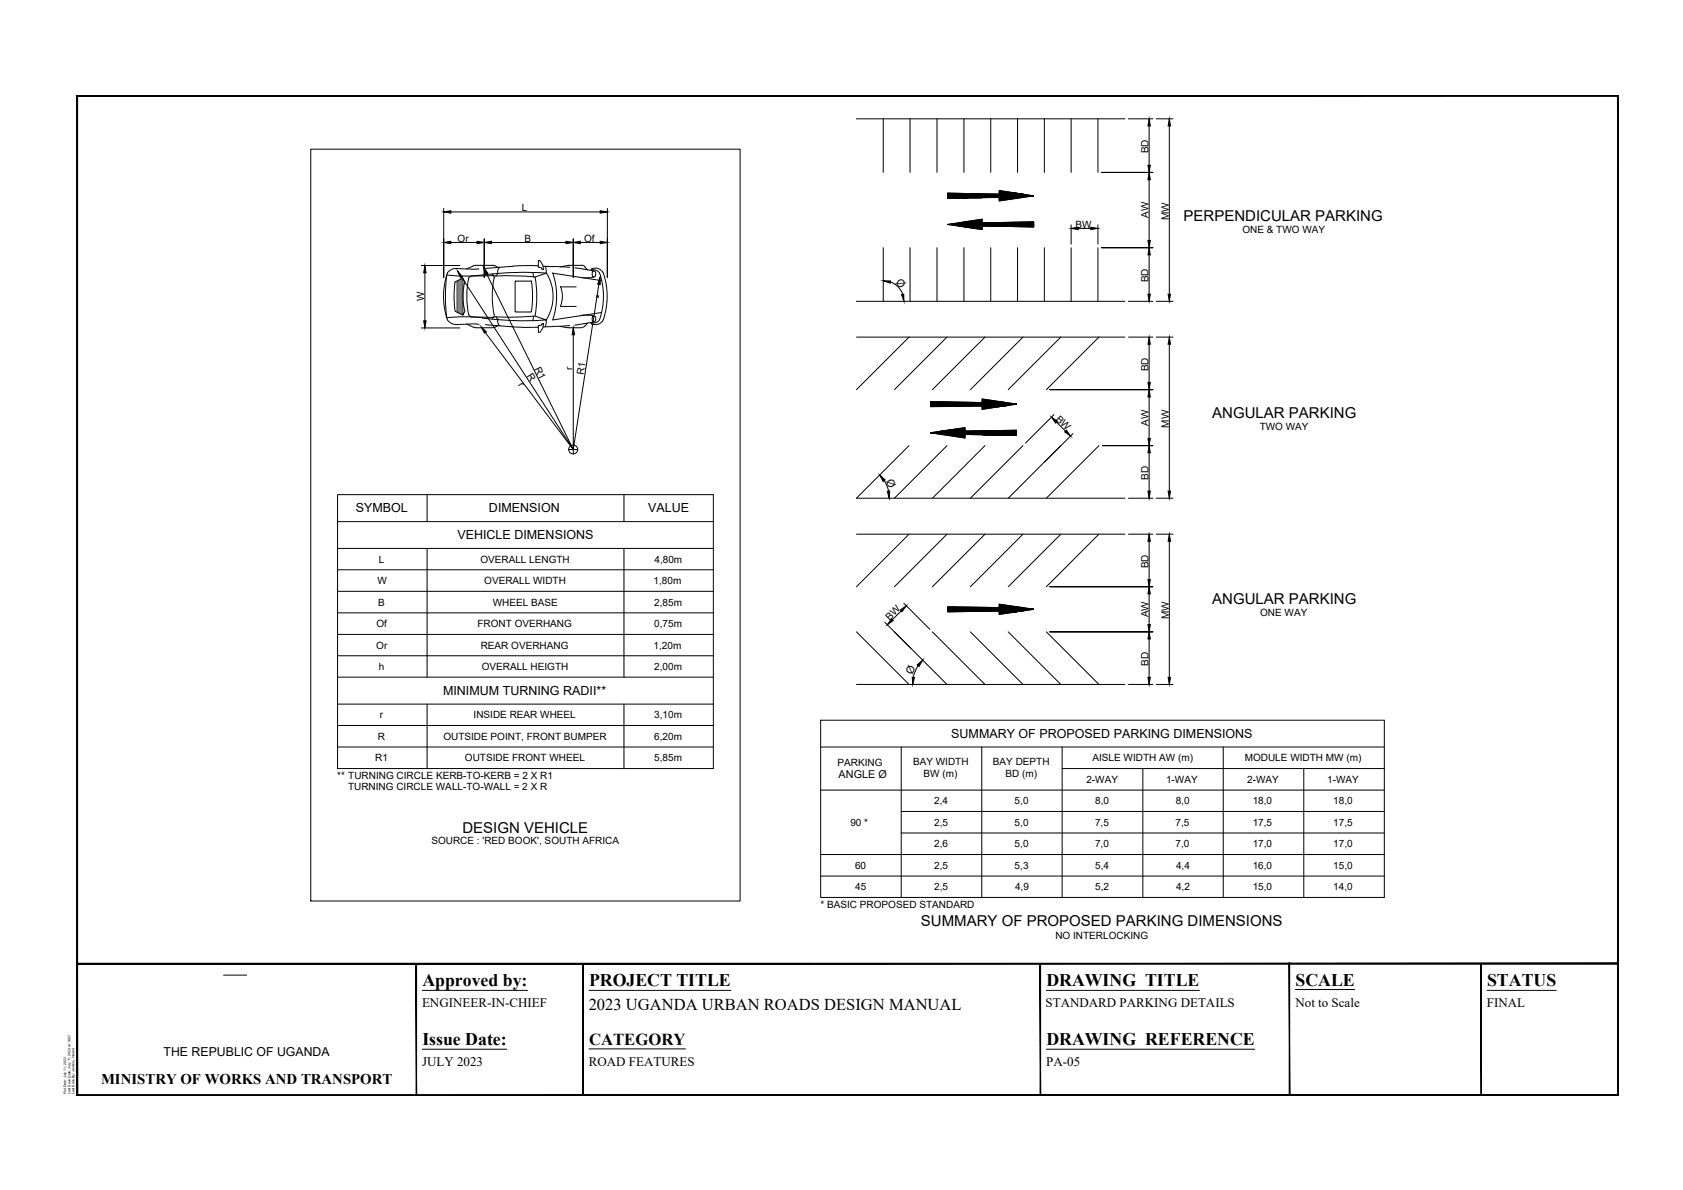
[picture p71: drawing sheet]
<svg xmlns="http://www.w3.org/2000/svg" width="420mm" height="297mm" viewBox="0 0 420 297" stroke-linecap="round" stroke-linejoin="round" font-family="sans-serif">
<defs><g id="words">
<g font-size="4.4">
<text x="105.4" y="246.2">Approved by:</text>
<text x="147.1" y="246.2">PROJECT TITLE</text>
<text x="261.2" y="246.2">DRAWING TITLE</text>
<text x="323.4" y="246">SCALE</text>
<text x="371.2" y="246.2">STATUS</text>
<text x="105.4" y="260.9">Issue Date:</text>
<text x="261.2" y="260.9">DRAWING REFERENCE</text>
</g>
<text font-size="4.2" x="147.1" y="260.9">CATEGORY</text>
<text font-size="4.1" x="147" y="252">2023 UGANDA URBAN ROADS DESIGN MANUAL</text>
<g font-size="3.7">
<text x="295.5" y="55.1">PERPENDICULAR PARKING</text>
<text x="302.6" y="104.3">ANGULAR PARKING</text>
<text x="302.6" y="150.7">ANGULAR PARKING</text>
<text x="115.4" y="207.9">DESIGN VEHICLE</text>
<text x="229.9" y="231.2">SUMMARY OF PROPOSED PARKING DIMENSIONS</text>
<text x="25.2" y="270.5">MINISTRY OF WORKS AND TRANSPORT</text>
</g>
<g font-size="3.2">
<text x="105.4" y="251.4">ENGINEER-IN-CHIEF</text>
<text x="261" y="251.4">STANDARD PARKING DETAILS</text>
<text x="323.4" y="251.3">Not to Scale</text>
<text x="371.2" y="251.4">FINAL</text>
<text x="105.4" y="266.1">JULY 2023</text>
<text x="147" y="266.1">ROAD FEATURES</text>
<text x="261.2" y="266.1">PA-05</text>
</g>
<g font-size="3.1">
<text x="88.8" y="127.9">SYMBOL</text>
<text x="122.1" y="127.9">DIMENSION</text>
<text x="161.8" y="127.9">VALUE</text>
<text x="114.2" y="134.6">VEHICLE DIMENSIONS</text>
<text x="110.6" y="173.5">MINIMUM TURNING RADII**</text>
<text x="237.5" y="184.3">SUMMARY OF PROPOSED PARKING DIMENSIONS</text>
<text x="40.8" y="263.5">THE REPUBLIC OF UGANDA</text>
</g>
<g font-size="2.7">
<text x="223.5" y="70.6" transform="rotate(45 223.5 70.6)">Ø</text>
<text x="221.1" y="120.1" transform="rotate(66 221.1 120.1)">Ø</text>
<text x="227.8" y="168.6" transform="rotate(-68 227.8 168.6)">Ø</text>
<text x="209.4" y="194.3">ANGLE Ø</text>
</g>
<g font-size="2.5">
<text x="286.7" y="38.3" transform="rotate(-90 286.7 38.3)">BD</text>
<text x="130.3" y="52.7">L</text>
<text x="268.5" y="56.8">BW</text>
<text x="286.7" y="54.4" transform="rotate(-90 286.7 54.4)">AW</text>
<text x="291.8" y="54.9" transform="rotate(-90 291.8 54.9)">MW</text>
<text x="310.2" y="58.2">ONE &amp; TWO WAY</text>
<text x="114.2" y="60.3">Or</text>
<text x="131" y="60.4">B</text>
<text x="145.8" y="60.3">Of</text>
<text x="286.7" y="70.5" transform="rotate(-90 286.7 70.5)">BD</text>
<text x="105.9" y="75.3" transform="rotate(-90 105.9 75.3)">W</text>
<text x="131.5" y="94" transform="rotate(57 131.5 94)">R</text>
<text x="133.4" y="92.1" transform="rotate(64 133.4 92.1)">R1</text>
<text x="142.9" y="92.3" transform="rotate(-90 142.9 92.3)">r</text>
<text x="145.8" y="93.7" transform="rotate(-82 145.8 93.7)">R1</text>
<text x="286.7" y="92.7" transform="rotate(-90 286.7 92.7)">BD</text>
<text x="129.3" y="96.2" transform="rotate(55 129.3 96.2)">r</text>
<text x="263.4" y="104.8" transform="rotate(45 263.4 104.8)">BW</text>
<text x="286.7" y="106.3" transform="rotate(-90 286.7 106.3)">AW</text>
<text x="291.8" y="106.8" transform="rotate(-90 291.8 106.8)">MW</text>
<text x="314.5" y="107.4">TWO WAY</text>
<text x="286.7" y="119.7" transform="rotate(-90 286.7 119.7)">BD</text>
<text x="94.6" y="140.4">L</text>
<text x="119.9" y="140.4">OVERALL LENGTH</text>
<text x="163.4" y="140.4">4,80m</text>
<text x="286.7" y="141.8" transform="rotate(-90 286.7 141.8)">BD</text>
<text x="94.2" y="145.8">W</text>
<text x="120.9" y="145.8">OVERALL WIDTH</text>
<text x="163.2" y="145.8">1,80m</text>
<text x="94.4" y="151.2">B</text>
<text x="123" y="151.2">WHEEL BASE</text>
<text x="163.4" y="151.2">2,85m</text>
<text x="222.2" y="155.1" transform="rotate(-45 222.2 155.1)">BW</text>
<text x="286.7" y="154.1" transform="rotate(-90 286.7 154.1)">AW</text>
<text x="291.8" y="154.5" transform="rotate(-90 291.8 154.5)">MW</text>
<text x="314.6" y="153.9">ONE WAY</text>
<text x="93.9" y="161.9">Or</text>
<text x="94" y="156.5">Of</text>
<text x="119.2" y="156.5">FRONT OVERHANG</text>
<text x="120" y="161.9">REAR OVERHANG</text>
<text x="163.2" y="161.9">1,20m</text>
<text x="163.4" y="156.5">0,75m</text>
<text x="94.6" y="167.2">h</text>
<text x="120.3" y="167.2">OVERALL HEIGTH</text>
<text x="163.4" y="167.2">2,00m</text>
<text x="286.7" y="166.2" transform="rotate(-90 286.7 166.2)">BD</text>
<text x="94.9" y="179.3">r</text>
<text x="118.2" y="179.3">INSIDE REAR WHEEL</text>
<text x="163.4" y="179.3">3,10m</text>
<text x="94.3" y="184.7">R</text>
<text x="110.7" y="184.7">OUTSIDE POINT, FRONT BUMPER</text>
<text x="163.4" y="184.7">6,20m</text>
<text x="93.7" y="190">R1</text>
<text x="116.1" y="190">OUTSIDE FRONT WHEEL</text>
<text x="163.4" y="190">5,85m</text>
<text x="209.1" y="191.1">PARKING</text>
<text x="228" y="191">BAY WIDTH</text>
<text x="247.9" y="191">BAY DEPTH</text>
<text x="272.7" y="190.1">AISLE WIDTH AW (m)</text>
<text x="310.8" y="190.1">MODULE WIDTH MW (m)</text>
<text x="84.2" y="194.4">** TURNING CIRCLE KERB-TO-KERB = 2 X R1</text>
<text x="86.9" y="197.2">TURNING CIRCLE WALL-TO-WALL = 2 X R</text>
<text x="230.6" y="194">BW (m)</text>
<text x="251" y="194">BD (m)</text>
<text x="271.2" y="195.4">2-WAY</text>
<text x="291.1" y="195.4">1-WAY</text>
<text x="311.4" y="195.4">2-WAY</text>
<text x="331.3" y="195.4">1-WAY</text>
<text x="233.2" y="200.8">2,4</text>
<text x="253.3" y="200.8">5,0</text>
<text x="273.4" y="200.8">8,0</text>
<text x="293.5" y="200.8">8,0</text>
<text x="312.7" y="200.8">18,0</text>
<text x="332.9" y="200.8">18,0</text>
<text x="212.3" y="206.1">90 *</text>
<text x="233.2" y="206.1">2,5</text>
<text x="253.3" y="206.1">5,0</text>
<text x="273.4" y="206.1">7,5</text>
<text x="293.5" y="206.1">7,5</text>
<text x="312.7" y="206.1">17,5</text>
<text x="332.9" y="206.1">17,5</text>
<text x="107.7" y="210.7">SOURCE : 'RED BOOK', SOUTH AFRICA</text>
<text x="233.2" y="211.5">2,6</text>
<text x="253.3" y="211.5">5,0</text>
<text x="273.4" y="211.5">7,0</text>
<text x="293.5" y="211.5">7,0</text>
<text x="312.7" y="211.5">17,0</text>
<text x="332.9" y="211.5">17,0</text>
<text x="213.5" y="216.9">60</text>
<text x="233.2" y="216.9">2,5</text>
<text x="253.3" y="216.9">5,3</text>
<text x="273.4" y="216.9">5,4</text>
<text x="293.6" y="216.9">4,4</text>
<text x="312.7" y="216.9">16,0</text>
<text x="332.9" y="216.9">15,0</text>
<text x="204.8" y="226.7">* BASIC PROPOSED STANDARD</text>
<text x="213.5" y="222.2">45</text>
<text x="233.2" y="222.2">2,5</text>
<text x="253.4" y="222.2">4,9</text>
<text x="273.4" y="222.2">5,2</text>
<text x="293.6" y="222.2">4,2</text>
<text x="312.7" y="222.2">15,0</text>
<text x="332.9" y="222.2">14,0</text>
<text x="263.5" y="234.3">NO INTERLOCKING</text>
</g>
<g font-size=".9">
<text x="16.5" y="273.1" transform="rotate(-90 16.5 273.1)">Plot Date: July 11, 2023</text>
<text x="17.6" y="273.1" transform="rotate(-90 17.6 273.1)">Last Save Date: July 11, 2023 at 16:07</text>
<text x="18.6" y="273.1" transform="rotate(-90 18.6 273.1)">Last Save By: Jenkins, Herald</text>
</g>
</g></defs>
<!-- layer: PDF6_MPA_Title Block_Green -->
<g fill="none" stroke="#000" stroke-width=".25">
<path d="M77.6 37.2h107.2v187.7h-107.2zM213.8 29.7h67M213.8 75.2h67M213.8 84.1h67M84.3 123.5h93.8v68.3h-93.8zM84.3 130.2h93.8M84.3 136.9h93.8M106.6 123.5v6.7M155.8 123.5v6.7M213.8 124.4h67M213.8 133.3h67M84.3 169h93.8"/>
<path d="M84.3 175.8h93.8M204.9 179.8h140.7v44.2h-140.7zM213.8 170.8h67M204.9 186.5h140.7"/>
</g>
<!-- layer: PDF6_MPA_Title Block_Yellow -->
<g fill="none" stroke="#000" stroke-width=".25">
<path d="M220.5 29.7v13.3M227.2 29.7v13.3M233.9 29.7v13.3M240.7 29.7v13.3M247.3 29.7v13.3M254 29.7v13.3M260.7 29.7v13.3M267.4 29.7v13.3M274.1 29.7v13.3M281.7 29.7h6.1M286.9 31.4v9.9M288.7 29.7h4.1"/>
<path d="M291.9 31.4v42M110.8 52v17.2v-9.6M112.6 52.9h37.2M120.9 59.6v9.6v-9.6M143.1 59.6v9.6v-9.6M151.6 52v17.2v-9.6M267.4 56.1v4.8M269.2 57h3.1M274.1 56.1v4.8M286.9 44.9v15.1M287.8 43h-12.8h12.8M105.2 66.3h9.6"/>
<path d="M106.1 68.1v12M111.5 68.6a43.9 43.9 0 0 0 0 10.7 40.1 40.1 0 0 1 9 0M111.7 79.8l.6 .7 1.3 .5 6-.1M111.7 68.1a18.1 18.1 0 0 0 0 11.7M112.6 60.5h6.5M113.6 70.3a27.6 27.6 0 0 0 0 7.3M113.7 70.4l1.9-1 .5 1M113.7 77.7l1.9 .9M114.1 70.1v7.8M114.6 69.9v8.3M115.1 69.6v8.8M115.6 69.4v9.2l.5-.9"/>
<path d="M116 70.3a13.9 13.9 0 0 0 0 7.3M117.1 78.6l.7 .5 5.1 .1 .4-.1 .1-.5M117.8 68.9l-.8 .5a21.8 21.8 0 0 0 0 9.2M118.3 66.3l-1.8 .8M118.3 66.3l4.8-.1 1.2 .5M119.6 67.1l-6.1-.1-1.2 .5-.6 .6M120.4 79.4a83.9 83.9 0 0 0 16 .5l-2.9-1-6.4 .3-3.3-.1 .5 .7M121.5 68.4l21.6 43.8-27.9-43M122.7 60.5h18.6M122.9 68.8l.4 .2 .1 .4M122.9 68.8l-5.1 .1M123.4 69.3a22.2 22.2 0 0 0 0 9.3"/>
<path d="M123.8 79.1l-.6 .1-.4 .4M124.3 79.8a1.46 1.46 0 0 0 .5 1.5M124.3 68.3l-.5 .6M124.8 66.7a1.46 1.46 0 0 0-.5 1.5M128.2 66.4l-7 .6M128.6 70.3v7.4M128.6 77.7l.2 .1M128.8 77.9h3.7M132.5 70.2l-3.7-.1-.2 .2M132.6 70.1l.1 .2M132.7 70.2a21.4 21.4 0 0 1-.1 7.6M133 68l.2 1.2"/>
<path d="M133.2 78.9l-.2 1.1M133.6 69.1a27.2 27.2 0 0 1 0 9.7M134.1 66.3l-6 .1M134.2 66.4h.2M134.4 65.1h.4l.7 1.1 .2 1.1h-.4l-.2-.5-.7-.1zM135.6 66.4l2.4 .2M136.1 66.5l.3 1.7-2.9 1-3.9-.3h-4.8a1.76 1.76 0 0 1-1.8-.3l-.2-.2M136.4 68.1a11 11 0 0 1 0 11.7l-.3 1.8M136.4 68.2l-7.4-.2-7.3 .5a37.6 37.6 0 0 1-10.2 .2M137.9 66.5l4.3 .2M138 68.2l12.2 1.8M138 68.1a18 18 0 0 1 0 11.7"/>
<path d="M139.9 71.5l.5 2.1-.1 1.4-.4 1.4M139.9 76.5h3.9M139.9 71.6h3.9M141.7 66.3l-1.8 .3M141.9 66.2h3.4l.7 .3M141.9 66.2l-.2 .1M143.5 66.9l4.8 .8M144.9 60.5h4.9M144.9 78.8l1.7-.2 1.7 .3M146 66.6l.7 .8M147.7 67.1a2.28 2.28 0 0 1 3.2 2.1 16.7 16.7 0 0 1-.6 11.1 2.18 2.18 0 0 1-2.6 .5M147.7 67.1v.3a1.71 1.71 0 0 1 2 .7"/>
<path d="M147.8 67.4h.1M147.9 79.1a.4 .4 0 0 1 .7 0l.1 .5-.1 .5a.4 .4 0 0 1-.7 0M147.9 67.8a.4 .4 0 0 1 .7 0l.1 .6-.1 .5a.4 .4 0 0 1-.7 0M148 79.1l-.2 .5 .2 .5M148 67.8l-.2 .6 .2 .5M148.3 69.2l-1.7 .2-1.7-.2M149.5 70.9l-6.4 41.3v-28.6M149.7 68.1a18 18 0 0 1 0 11.7 1.71 1.71 0 0 1-1.9 .8M150.2 78l-12.2 1.9M220.5 61.8v13.4M222.3 70.4l1.6 .9 .9 1 .6 1.1M227.2 61.8v13.4"/>
<path d="M233.9 61.8v13.4M240.7 61.8v13.4M247.3 61.8v13.4M254 61.8v13.4M260.7 61.8v13.4M267.4 61.8v13.4M274.1 61.8v13.4M281.7 75.2h6.1M286.9 63.6v9.8M287.8 61.8h-12.8h12.8M288.7 75.2h4.1M105.2 81.9h9.6"/>
<path d="M116.5 80.9l1.8 .8M118.3 81.6l.4 .1M118.7 81.8h4.4M121.2 81.1l7 .5M121.2 83l21.9 29.2M123.6 81.6l-.5 .1M124.3 81.3l-.7 .4M128.1 81.6l6 .1M134.2 81.6h.2M134.4 81.3l.7-.1 .2-.4h.4l-.2 1-.7 1.2h-.4zM138 81.5l-2.4 .1M139.9 81.5l1.8 .3"/>
<path d="M141.7 81.7h.2M141.9 81.8h3.3M142.2 81.3l-4.2 .2M146 81.4l-.7 .3M146.7 80.7l-.7 .8M147.6 80.7l.1 .1M147.8 80.6l-.2 .1M147.8 81h.3M148.2 80.3l-4.7 .8M226.9 84.1l-13.1 13.2M236.4 84.1l-13.1 13.2M245.9 84.1l-13.1 13.2"/>
<path d="M255.4 84.1l-13.1 13.2M264.8 84.1l-13.1 13.2M274.3 84.1l-13.1 13.2M281.7 84.1h6.1M286.9 85.9v9.6M286.9 99.1v10.4M287.8 97.3h-25.7h25.7M288.7 84.1h4.1M291.9 85.9v36.7M142 112.2h2.2M143.1 111.1v2.2M220.7 119.9l1.1 2.7"/>
<path d="M226.9 111.2l-13.1 13.2M236.4 111.2l-13.1 13.2M245.9 111.2l-13.1 13.2M255.4 111.2l-13.1 13.2M263.1 103.5l-7.1 7.1M263.8 105.4l2.2 2.2M267.9 108.2l-16.2 16.2M274.3 111.2l-13.1 13.2M286.9 113v9.6M287.8 111.2h-12.6h12.6M226.9 133.3l-13.1 13.2M236.4 133.3l-13.1 13.2"/>
<path d="M245.9 133.3l-13.1 13.2M255.4 133.3l-13.1 13.2M264.8 133.3l-13.1 13.2M274.3 133.3l-13.1 13.2M281.7 124.4h6.1M281.7 133.3h6.1M286.9 135.1v9.6M288.7 124.4h4.1M288.7 133.3h4.1M291.9 135.1v34M213.8 157.7l13.1 13.1M220.9 155.3l15.5 15.5"/>
<path d="M225 152.5l-2.2 2.2M225.6 150.6l6.5 6.5M232.8 157.7l13.1 13.1M242.3 157.7l13.1 13.1M251.7 157.7l13.1 13.1M261.2 157.7l13.1 13.1M286.9 148.2v7.7M286.9 159.5v9.6M287.8 157.7h-25.7h25.7M287.8 146.5h-25.7h25.7M229.2 166.1l-.7 1.4-.5 1.5M281.7 170.8h6.1"/>
<path d="M288.7 170.8h4.1"/>
<circle cx="149.2" cy="74" r=".23"/>
<circle cx="143.1" cy="112.2" r="1.12"/>
</g>
<g fill="#000" stroke="#000" stroke-width=".25">
<path d="M286.9 29.7l.3 1.7h-.6zM291.9 29.7l.3 1.7h-.6zM110.8 52.9l1.8-.3v.6zM149.8 52.6l1.8 .3-1.8 .3zM267.4 57l1.8-.3v.6zM272.3 56.7l1.8 .3-1.8 .3zM286.9 43l.3 1.9h-.6zM286.6 41.3h.6l-.3 1.7zM106.1 66.3l.3 1.8h-.6zM110.8 60.5l1.8-.3v.6zM114.2 67.7l1.2 1.3-.4 .3zM119.1 60.2l1.8 .3-1.8 .3z"/>
<path d="M120.7 66.7l1.1 1.5-.6 .3zM120.9 60.5l1.8-.3v.6zM141.3 60.2l1.8 .3-1.8 .3zM143.1 60.5l1.8-.3v.6zM149.8 69.2v1.8l-.6-.1zM149.8 60.2l1.8 .3-1.8 .3zM220.5 70.1h1.8l-.1 .6zM225.1 73.5l.5-.1 .1 1.8zM286.9 61.8l.3 1.8h-.6zM286.6 73.4h.6l-.3 1.8zM286.6 60h.6l-.3 1.8zM291.6 73.4h.6l-.3 1.8z"/>
<path d="M105.8 80.1h.6l-.3 1.8zM120.1 81.6l1.3 1.2-.4 .4zM143.1 81.8l.4 1.8h-.7zM286.9 97.3l.3 1.8h-.6zM286.6 95.5h.6l-.3 1.8zM286.9 84.1l.3 1.8h-.6zM291.9 84.1l.3 1.8h-.6zM262.5 104.1l1.5 1-.4 .5zM265.8 107.8l.4-.4 1.1 1.5zM286.9 111.2l.3 1.8h-.6zM286.6 109.5h.6l-.3 1.7zM219.6 118.6l1.4 1.2-.5 .4z"/>
<path d="M221.5 122.6l.6-.1-.1 1.9zM286.6 122.6h.6l-.3 1.8zM286.9 133.3l.3 1.8h-.6zM291.6 122.6h.6l-.3 1.8zM291.9 133.3l.3 1.8h-.6zM222.6 154.5l.4 .4-1.5 1zM224.8 152.3l1.5-1.1-1.1 1.5zM286.9 157.7l.3 1.8h-.6zM286.6 155.9h.6l-.3 1.8zM286.9 146.5l.3 1.7h-.6zM286.6 144.7h.6l-.3 1.8zM227.7 169l.6 .1-.4 1.7z"/>
<path d="M229 166l1.4-1.3-1 1.7zM286.6 169.1h.6l-.3 1.7zM291.6 169.1h.6l-.3 1.7z"/>
</g>
<!-- layer: PDF6_MPA_Title Block_Red -->
<g fill="none" stroke="#000" stroke-width=".25">
<path d="M236.6 48.2l12.9 .3v-.9l8.5 1.3-8.5 1.3v-.9l-12.9 .2zM236.6 56l8.6-1.3v1l12.8-.3v1.3l-12.8-.3v.9zM232.3 100.2l12.9 .3v-.9l8.6 1.3-8.6 1.3v-.9l-12.9 .2zM232.3 108l8.6-1.2v.8l12.9-.2v1.3l-12.9-.3v.9zM106.6 136.9v32.1M155.8 136.9v32.1M84.3 142.2h93.8M84.3 147.6h93.8M84.3 153h93.8M84.3 158.4h93.8M236.6 151.5l12.9 .2v-.9l8.5 1.3-8.5 1.3v-.9l-12.9 .2zM84.3 163.7h93.8"/>
<path d="M106.6 175.8v16M155.8 175.8v16M84.3 181.1h93.8M84.3 186.5h93.8M204.9 197.2h140.7M225 186.5v37.5M245.1 186.5v37.5M265.2 186.5v37.5M265.2 191.8h80.4M285.3 191.8v32.2M305.4 186.5v37.5M325.5 191.8v32.2"/>
<path d="M204.9 218.7h140.7M204.9 213.3h140.7M225 207.9h120.6M225 202.6h120.6"/>
</g>
<g fill="#000" stroke="#000" stroke-width=".25">
<path d="M236.6 48.2l12.9 .3h-12.9zM236.6 49.3h8.4zM240.9 55.4l4.3-.7v.7zM239.2 56.4h6l-4.3 .3zM249.5 47.6l4.3 .6h-4.3zM249.5 49.3h6l-1.7 .2zM245.2 55.7l12.8-.3v.3zM249.6 56.5h8.4zM245.2 99.6l4.3 .6h-4.3zM232.3 100.2l12.9 .3h-12.9zM232.3 101.4h8.4zM236.6 107.4l4.3-.6v.6z"/>
<path d="M234.9 108.4h6l-4.3 .3zM245.2 101.3h6l-1.7 .2zM240.9 107.6l12.9-.2v.2zM245.3 108.5h8.5zM236.6 151.5l12.9 .2h-12.9zM236.6 152.6h8.4zM249.5 150.8l4.3 .7h-4.3zM249.5 152.5h6l-1.7 .2z"/>
<path d="M236.6 49.3l5.2 .1zM236.6 49.4h5.2l-5.2 .1z"/>
<path d="M236.6 56l2.6-.3h18.8zM236.6 56h21.4v-.3zM236.6 56h21.4l-18.8 .4zM239.2 56.4h18.8v-.4z"/>
<path d="M239.2 55.7l1.7-.3h4.3zM239.2 55.7h6v-.3z"/>
<path d="M245.2 56.4h12.8l-8.4 .1zM249.6 56.5h8.4v-.1z"/>
<path d="M240.9 56.7l4.3-.3v.3zM240.9 56.7l4.3 .6v-.6z"/>
<path d="M236.6 49.3h12.9zM236.6 49.3h8.4z"/>
<path d="M249.5 49.3v.2h4.3zM249.5 49.5h4.3l-4.3 .7z"/>
<path d="M249.5 48.2l6 .3-1.7-.3zM249.5 48.2l6 .3h-6z"/>
<path d="M236.6 48.5l21.4 .4-2.5-.4zM236.6 48.5l21.4 .4h-21.4zM236.6 48.9l18.9 .4 2.5-.4zM236.6 48.9l18.9 .4h-18.9z"/>
<path d="M252.9 56.5h5.1zM252.9 56.5l5.1 .2v-.2z"/>
<path d="M232.3 101.4l5.2 .1zM232.3 101.5h5.2z"/>
<path d="M232.3 108l2.6-.4h18.9zM232.3 108h21.5v-.4zM232.3 108h21.5l-18.9 .4zM234.9 108.4h18.9v-.4z"/>
<path d="M234.9 107.6l1.7-.2h4.3zM234.9 107.6h6v-.2z"/>
<path d="M240.9 108.4h12.9zM245.3 108.5l8.5-.1z"/>
<path d="M236.6 108.7l4.3-.3v.3zM236.6 108.7l4.3 .6v-.6z"/>
<path d="M232.3 101.3h12.9zM232.3 101.3l8.4 .1z"/>
<path d="M245.2 101.3v.2h4.3zM245.2 101.5h4.3l-4.3 .7z"/>
<path d="M245.2 100.2l6 .3-1.7-.3zM245.2 100.2l6 .3h-6z"/>
<path d="M232.3 100.5l21.5 .4-2.6-.4zM232.3 100.5l21.5 .4h-21.5zM232.3 100.9l18.9 .4 2.6-.4zM232.3 100.9l18.9 .4h-18.9z"/>
<path d="M248.6 108.6l5.2-.1zM248.6 108.6l5.2 .1z"/>
<path d="M236.6 152.6h5.2zM236.6 152.6h5.2z"/>
<path d="M236.6 152.5h12.9zM236.6 152.5l8.4 .1z"/>
<path d="M249.5 152.5v.2h4.3zM249.5 152.7h4.3l-4.3 .7z"/>
<path d="M249.5 151.5l6 .2-1.7-.2zM249.5 151.5l6 .2h-6z"/>
<path d="M236.6 151.7l21.4 .4-2.5-.4zM236.6 151.7l21.4 .4h-21.4zM236.6 152.1l18.9 .4 2.5-.4zM236.6 152.1l18.9 .4h-18.9z"/>
</g>
<!-- layer: A3 Titlle Block -->
<path d="M19.2 23.9h384.7v249.5h-384.7zM105.4 247.2h26.3M147.1 247.2h35.4M261.2 247.2h38.3M323.4 247h14.8M371.2 247.2h17.3M105.4 261.9h21.1M147.1 261.8h24M261.2 261.9h52.1" fill="none" stroke="#000" stroke-width=".25"/>
<g fill="#000" stroke="#000" stroke-width=".25">
<path d="M19.2 240.4v.3l384.7-.3zM19.2 240.7l384.7-.3v.3z"/>
<path d="M103.9 240.6l.1 32.8v-32.8zM103.9 240.6l.1 32.8h-.1z"/>
<path d="M145.5 240.6l.1 32.8v-32.8zM145.5 240.6l.1 32.8h-.1z"/>
<path d="M259.7 240.6l.1 32.8v-32.8zM259.7 240.6l.1 32.8h-.1z"/>
<path d="M321.8 240.3l.2 32.9v-32.9zM321.8 240.3l.2 32.9h-.2z"/>
<path d="M369.7 240.6l.2 32.8v-32.8zM369.7 240.6l.2 32.8h-.2z"/>
<path d="M19.2 273.3v.2l384.7-.2zM19.2 273.5l384.7-.2v.2z"/>
<path d="M403.8 24v249.4h.2zM403.8 24l.2-.2v249.6zM19.4 24h384.4l.2-.2zM19.1 23.8h384.9l-384.6 .2zM19.1 23.8l.3 249.5v-249.3zM19.1 23.8l.3 249.5-.3 .2zM19.1 273.5l384.8-.2h-384.5zM19.1 273.5l384.8-.2v.2z"/>
</g>
<!-- layer: 0 -->
<path d="M19.2 23.9h384.7v216.7h-384.7zM55.8 243.4h5.8" fill="none" stroke="#000" stroke-width=".25"/>
<use href="#words"/>
</svg>
